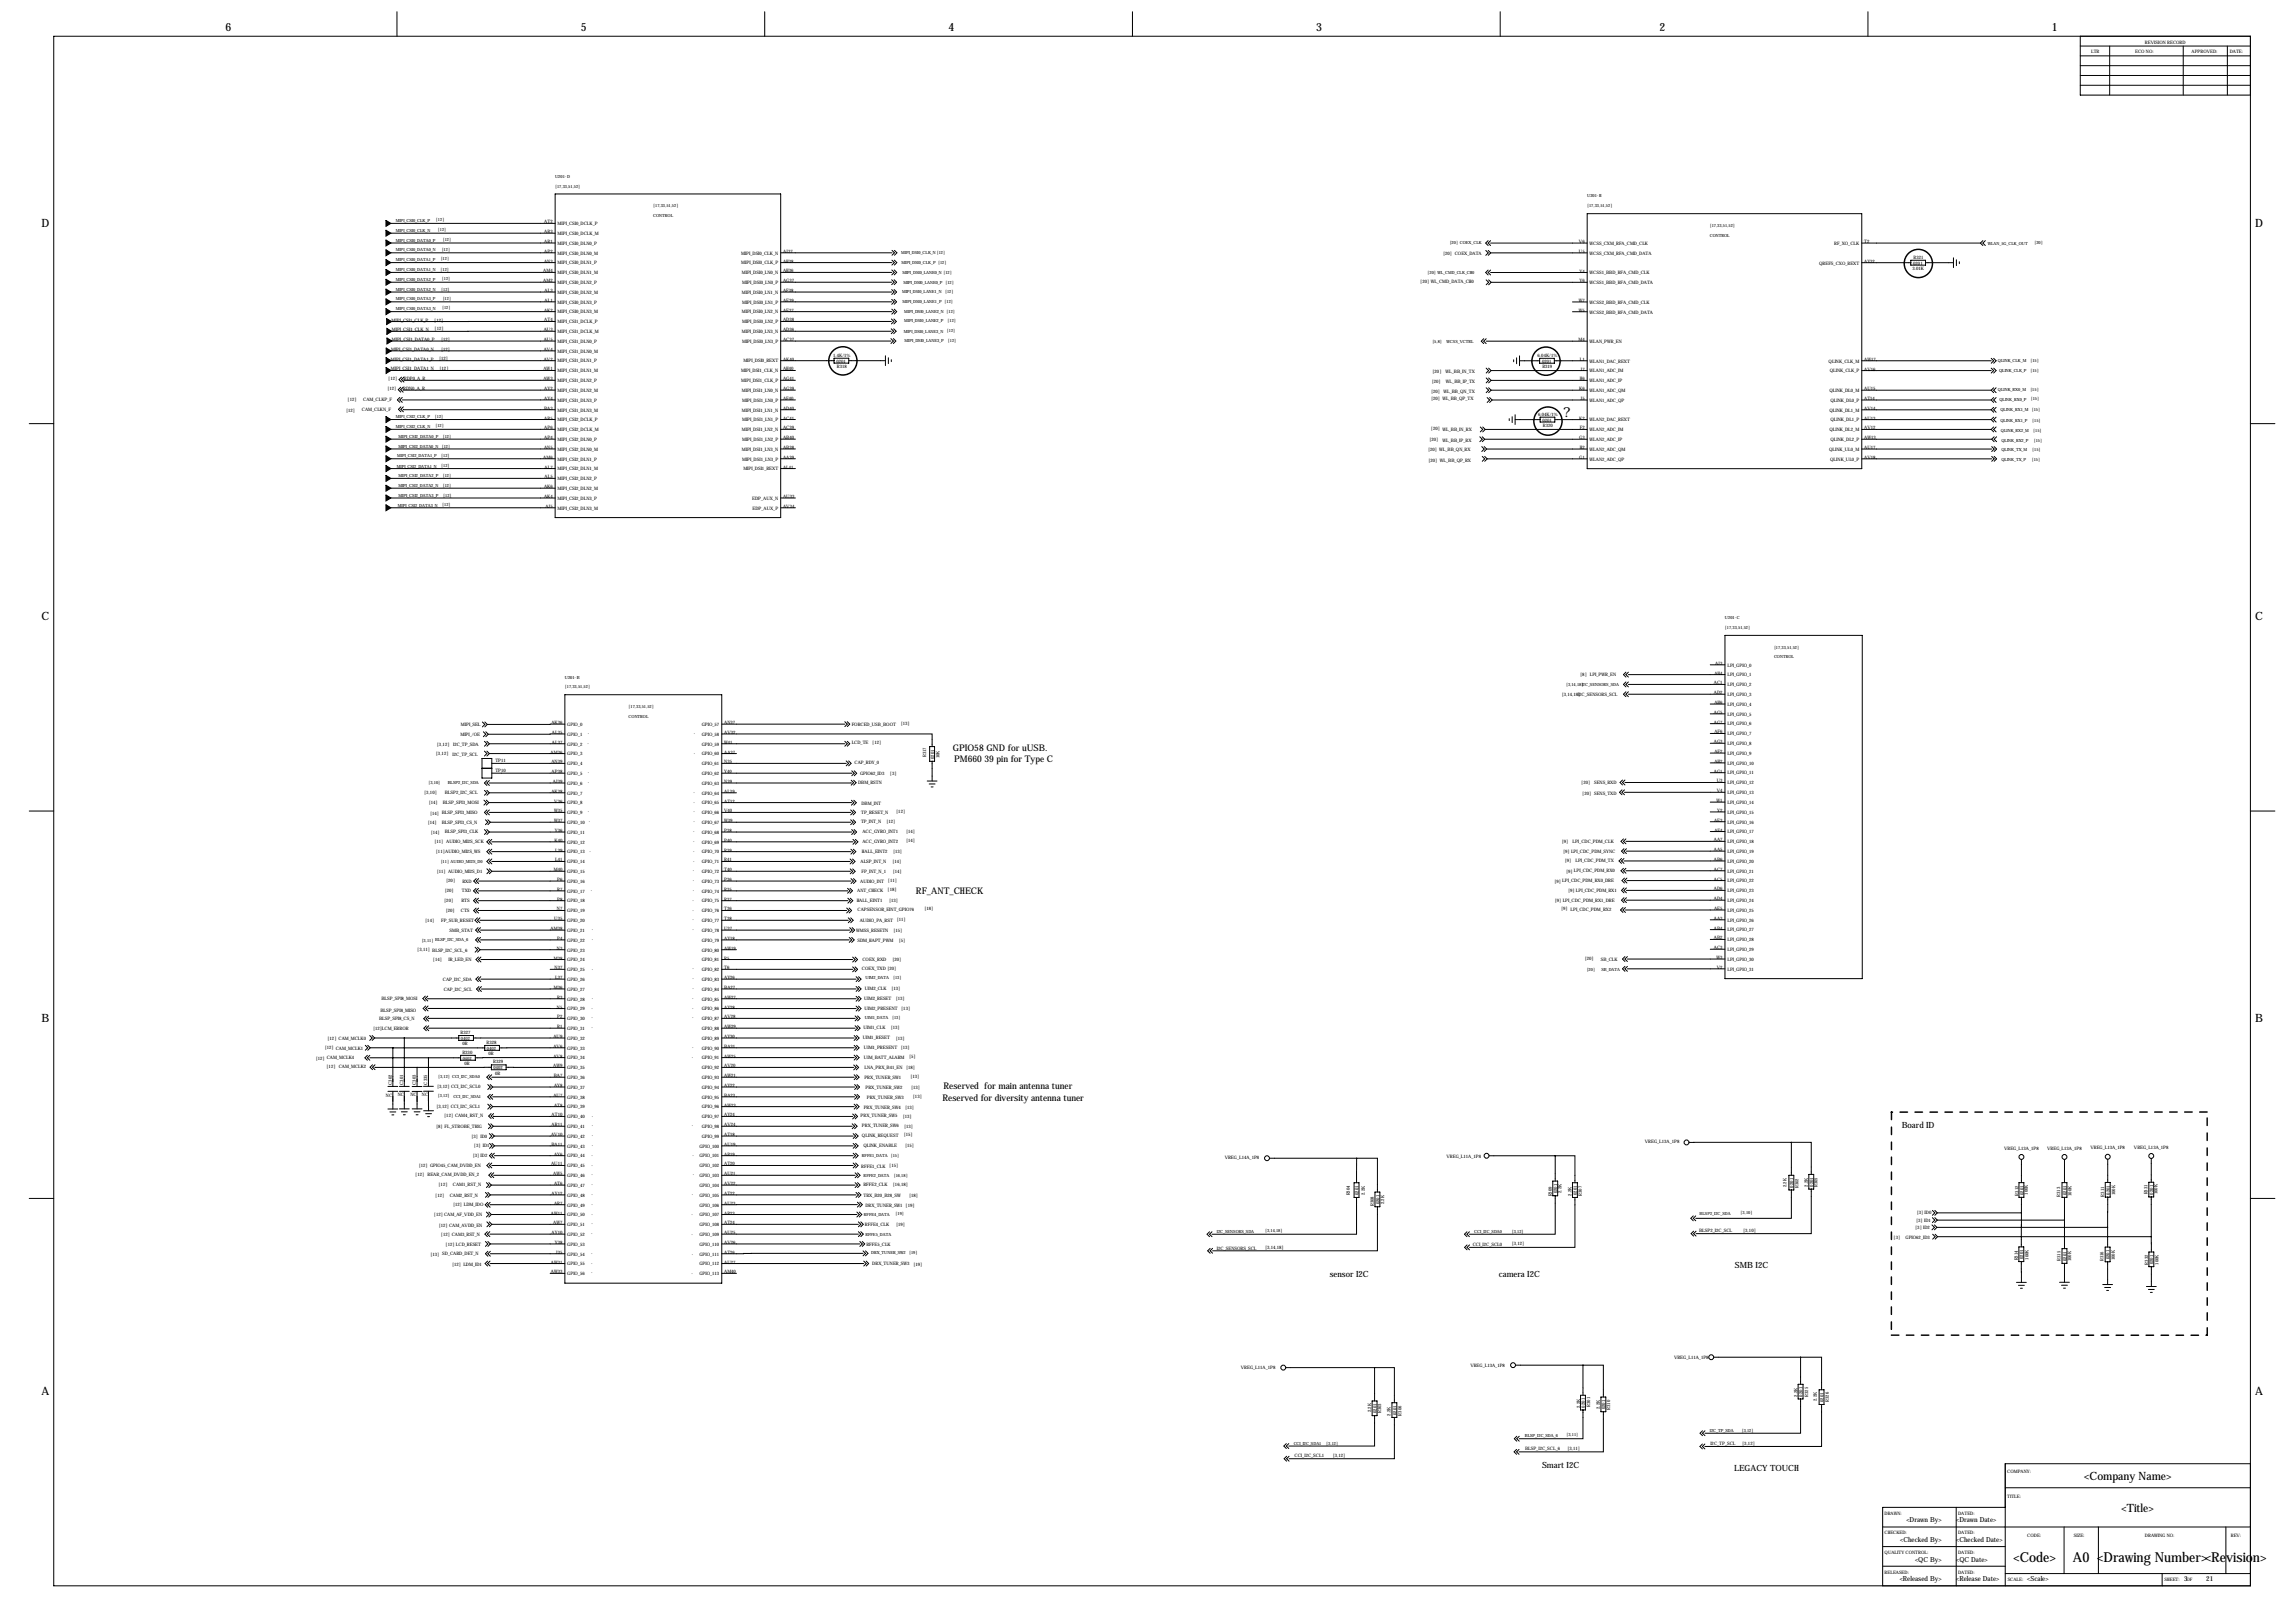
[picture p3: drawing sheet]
<svg xmlns="http://www.w3.org/2000/svg" width="1189mm" height="841mm" viewBox="0 0 1189 841" stroke-linecap="round" stroke-linejoin="round" font-family="sans-serif">
<defs><g id="words">
<g font-size="7.1">
<text x="810" y="216">?</text>
<text x="1043" y="809">&lt;Code&gt;</text>
<text x="1074" y="809">A0 &lt;Drawing Number&gt;&lt;Revision&gt;</text>
</g>
<g font-size="5.9">
<text x="117" y="16">6</text>
<text x="301" y="16">5</text>
<text x="491" y="16">4</text>
<text x="682" y="16">3</text>
<text x="860" y="16">2</text>
<text x="1063" y="16">1</text>
<text x="21" y="118">D</text>
<text x="1168" y="118">D</text>
<text x="21" y="321">C</text>
<text x="1168" y="321">C</text>
<text x="21" y="529">B</text>
<text x="1168" y="529">B</text>
<text x="21" y="722">A</text>
<text x="1168" y="722">A</text>
<text x="1080" y="767">&lt;Company Name&gt;</text>
<text x="1099" y="783">&lt;Title&gt;</text>
</g>
<g font-size="4.7">
<text x="494" y="389">GPIO58 GND for uUSB.</text>
<text x="494" y="395">PM660 39 pin for Type C</text>
<text x="474" y="463">RF_ANT_CHECK</text>
<text x="489" y="564">Reserved for main antenna tuner</text>
<text x="488" y="570">Reserved for diversity antenna tuner</text>
</g>
<g font-size="4.4">
<text x="985" y="584">Board ID</text>
<text x="899" y="657">SMB I2C</text>
<text x="689" y="661">sensor I2C</text>
<text x="776" y="661">camera I2C</text>
<text x="799" y="760">Smart I2C</text>
<text x="898" y="762">LEGACY TOUCH</text>
</g>
<g font-size="3.6">
<text x="988" y="789">&lt;Drawn By&gt;</text>
<text x="1013" y="789">&lt;Drawn Date&gt;</text>
<text x="984" y="799">&lt;Checked By&gt;</text>
<text x="1013" y="799">&lt;Checked Date&gt;</text>
<text x="992" y="809">&lt;QC By&gt;</text>
<text x="1013" y="809">&lt;QC Date&gt;</text>
<text x="984" y="819">&lt;Released By&gt;</text>
<text x="1013" y="819">&lt;Release Date&gt;</text>
<text x="1050" y="819">&lt;Scale&gt;</text>
<text x="1131" y="819">3</text>
<text x="1143" y="819">21</text>
</g>
<g font-size="2.4">
<text x="1111" y="23">REVISION RECORD</text>
<text x="1083" y="28">LTR</text>
<text x="1106" y="28">ECO NO:</text>
<text x="1135" y="28">APPROVED:</text>
<text x="1155" y="28">DATE:</text>
<text x="282" y="116">AT2</text>
<text x="289" y="117">MIPI_CSI0_DCLK_P</text>
<text x="282" y="121">AR3</text>
<text x="282" y="126">AR1</text>
<text x="289" y="122">MIPI_CSI0_DCLK_M</text>
<text x="818" y="126">V6</text>
<text x="966" y="126">T2</text>
<text x="282" y="131">AP2</text>
<text x="289" y="127">MIPI_CSI0_DLN0_P</text>
<text x="289" y="132">MIPI_CSI0_DLN0_M</text>
<text x="384" y="132">MIPI_DSI0_CLK_N</text>
<text x="406" y="131">AJ37</text>
<text x="818" y="131">U5</text>
<text x="823" y="127">WCSS_CXM_RFA_CMD_CLK</text>
<text x="823" y="132">WCSS_CXM_RFA_CMD_DATA</text>
<text x="950" y="127">RF_XO_CLK</text>
<text x="282" y="136">AN3</text>
<text x="289" y="137">MIPI_CSI0_DLN1_P</text>
<text x="384" y="137">MIPI_DSI0_CLK_P</text>
<text x="406" y="136">AH38</text>
<text x="748" y="132">[20] COEX_DATA</text>
<text x="942" y="137">QREFS_CXO_REXT</text>
<text x="966" y="136">AY32</text>
<text x="991" y="137">0201</text>
<text x="991" y="134">R321</text>
<text x="281" y="141">AM4</text>
<text x="289" y="142">MIPI_CSI0_DLN1_M</text>
<text x="384" y="142">MIPI_DSI0_LN0_N</text>
<text x="406" y="141">AH36</text>
<text x="818" y="141">Y4</text>
<text x="823" y="142">WCSS1_BBD_RFA_CMD_CLK</text>
<text x="991" y="140">3.01K</text>
<text x="281" y="146">AM2</text>
<text x="289" y="147">MIPI_CSI0_DLN2_P</text>
<text x="384" y="147">MIPI_DSI0_LN0_P</text>
<text x="406" y="146">AG37</text>
<text x="736" y="147">[20] WL_CMD_DATA_CH0</text>
<text x="818" y="146">Y6</text>
<text x="823" y="147">WCSS1_BBD_RFA_CMD_DATA</text>
<text x="282" y="151">AL3</text>
<text x="289" y="152">MIPI_CSI0_DLN2_M</text>
<text x="384" y="152">MIPI_DSI0_LN1_N</text>
<text x="406" y="151">AF38</text>
<text x="282" y="161">AK2</text>
<text x="282" y="156">AL1</text>
<text x="289" y="157">MIPI_CSI0_DLN3_P</text>
<text x="384" y="157">MIPI_DSI0_LN1_P</text>
<text x="406" y="156">AE39</text>
<text x="406" y="161">AE37</text>
<text x="818" y="156">W7</text>
<text x="818" y="161">W5</text>
<text x="823" y="157">WCSS2_BBD_RFA_CMD_CLK</text>
<text x="203" y="167">MIPI_CSI1_CLK_P</text>
<text x="225" y="167">[12]</text>
<text x="282" y="167">AT4</text>
<text x="289" y="162">MIPI_CSI0_DLN3_M</text>
<text x="289" y="167">MIPI_CSI1_DCLK_P</text>
<text x="384" y="162">MIPI_DSI0_LN2_N</text>
<text x="384" y="167">MIPI_DSI0_LN2_P</text>
<text x="406" y="167">AD38</text>
<text x="823" y="162">WCSS2_BBD_RFA_CMD_DATA</text>
<text x="203" y="172">MIPI_CSI1_CLK_N</text>
<text x="225" y="171">[12]</text>
<text x="282" y="172">AU3</text>
<text x="289" y="173">MIPI_CSI1_DCLK_M</text>
<text x="384" y="173">MIPI_DSI0_LN3_N</text>
<text x="406" y="172">AD36</text>
<text x="203" y="177">MIPI_CSI1_DATA0_P</text>
<text x="228" y="177">[12]</text>
<text x="282" y="177">AU5</text>
<text x="289" y="178">MIPI_CSI1_DLN0_P</text>
<text x="384" y="178">MIPI_DSI0_LN3_P</text>
<text x="406" y="177">AC37</text>
<text x="818" y="177">M4</text>
<text x="823" y="178">WLAN_PWR_EN</text>
<text x="203" y="182">MIPI_CSI1_DATA0_N</text>
<text x="228" y="182">[12]</text>
<text x="282" y="182">AV4</text>
<text x="289" y="183">MIPI_CSI1_DLN0_M</text>
<text x="432" y="185">1.4K/1%</text>
<text x="797" y="185">6.04K/1%</text>
<text x="203" y="187">MIPI_CSI1_DATA1_P</text>
<text x="203" y="192">MIPI_CSI1_DATA1_N</text>
<text x="227" y="186">[12]</text>
<text x="228" y="191">[12]</text>
<text x="282" y="192">AW1</text>
<text x="282" y="187">AV2</text>
<text x="289" y="188">MIPI_CSI1_DLN1_P</text>
<text x="385" y="188">MIPI_DSI0_REXT</text>
<text x="406" y="187">AK40</text>
<text x="406" y="192">AH40</text>
<text x="433" y="188">0201</text>
<text x="433" y="191">R318</text>
<text x="799" y="188">0201</text>
<text x="799" y="191">R319</text>
<text x="818" y="187">L1</text>
<text x="819" y="192">J7</text>
<text x="823" y="188">WLAN1_DAC_REXT</text>
<text x="947" y="188">QLINK_CLK_M</text>
<text x="966" y="187">AW17</text>
<text x="966" y="192">AV16</text>
<text x="201" y="197">[12]</text>
<text x="209" y="197">RDP0_A_R</text>
<text x="282" y="197">AW3</text>
<text x="289" y="193">MIPI_CSI1_DLN1_M</text>
<text x="289" y="198">MIPI_CSI1_DLN2_P</text>
<text x="384" y="193">MIPI_DSI1_CLK_N</text>
<text x="384" y="198">MIPI_DSI1_CLK_P</text>
<text x="406" y="197">AG41</text>
<text x="742" y="193">[20]</text>
<text x="749" y="193">WL_BB_IN_TX</text>
<text x="818" y="197">H6</text>
<text x="823" y="193">WLAN1_ADC_IM</text>
<text x="823" y="198">WLAN1_ADC_IP</text>
<text x="948" y="193">QLINK_CLK_P</text>
<text x="201" y="202">[12]</text>
<text x="209" y="202">RDN0_A_R</text>
<text x="282" y="202">AY2</text>
<text x="289" y="203">MIPI_CSI1_DLN2_M</text>
<text x="384" y="203">MIPI_DSI1_LN0_N</text>
<text x="406" y="202">AG39</text>
<text x="741" y="204">[20]</text>
<text x="742" y="199">[20]</text>
<text x="748" y="203">WL_BB_QN_TX</text>
<text x="749" y="198">WL_BB_IP_TX</text>
<text x="818" y="202">K6</text>
<text x="823" y="203">WLAN1_ADC_QM</text>
<text x="948" y="203">QLINK_DL0_M</text>
<text x="966" y="202">AU15</text>
<text x="180" y="208">[12]</text>
<text x="188" y="208">CAM_CLKP_F</text>
<text x="282" y="207">AY4</text>
<text x="289" y="208">MIPI_CSI1_DLN3_P</text>
<text x="384" y="208">MIPI_DSI1_LN0_P</text>
<text x="406" y="207">AF40</text>
<text x="741" y="207">[20] WL_BB_QP_TX</text>
<text x="819" y="207">J5</text>
<text x="823" y="208">WLAN1_ADC_QP</text>
<text x="948" y="208">QLINK_DL0_P</text>
<text x="966" y="207">AT14</text>
<text x="179" y="213">[12]</text>
<text x="187" y="213">CAM_CLKN_F</text>
<text x="282" y="212">BA3</text>
<text x="289" y="213">MIPI_CSI1_DLN3_M</text>
<text x="384" y="213">MIPI_DSI1_LN1_N</text>
<text x="406" y="212">AD40</text>
<text x="797" y="215">6.04K/1%</text>
<text x="948" y="213">QLINK_DL1_M</text>
<text x="966" y="212">AV14</text>
<text x="282" y="217">AR5</text>
<text x="289" y="218">MIPI_CSI2_DCLK_P</text>
<text x="384" y="218">MIPI_DSI1_LN1_P</text>
<text x="406" y="217">AC41</text>
<text x="799" y="218">0201</text>
<text x="799" y="221">R320</text>
<text x="818" y="217">K2</text>
<text x="823" y="218">WLAN2_DAC_REXT</text>
<text x="948" y="218">QLINK_DL1_P</text>
<text x="966" y="217">AU13</text>
<text x="282" y="222">AP6</text>
<text x="282" y="227">AP4</text>
<text x="289" y="223">MIPI_CSI2_DCLK_M</text>
<text x="384" y="223">MIPI_DSI1_LN2_N</text>
<text x="406" y="222">AC39</text>
<text x="406" y="227">AB40</text>
<text x="741" y="223">[20] WL_BB_IN_RX</text>
<text x="818" y="228">G3</text>
<text x="818" y="222">F2</text>
<text x="823" y="223">WLAN2_ADC_IM</text>
<text x="948" y="223">QLINK_DL2_M</text>
<text x="966" y="228">AW13</text>
<text x="966" y="222">AV12</text>
<text x="282" y="233">AN5</text>
<text x="289" y="228">MIPI_CSI2_DLN0_P</text>
<text x="289" y="233">MIPI_CSI2_DLN0_M</text>
<text x="384" y="233">MIPI_DSI1_LN3_N</text>
<text x="384" y="228">MIPI_DSI1_LN2_P</text>
<text x="406" y="233">AB38</text>
<text x="740" y="233">[20] WL_BB_QN_RX</text>
<text x="741" y="229">[20]</text>
<text x="747" y="229">WL_BB_IP_RX</text>
<text x="818" y="233">H2</text>
<text x="823" y="228">WLAN2_ADC_IP</text>
<text x="823" y="234">WLAN2_ADC_QM</text>
<text x="948" y="234">QLINK_UL0_M</text>
<text x="948" y="228">QLINK_DL2_P</text>
<text x="966" y="233">AU17</text>
<text x="281" y="238">AM6</text>
<text x="289" y="239">MIPI_CSI2_DLN1_P</text>
<text x="384" y="239">MIPI_DSI1_LN3_P</text>
<text x="406" y="238">AA39</text>
<text x="740" y="239">[20] WL_BB_QP_RX</text>
<text x="818" y="238">G1</text>
<text x="823" y="239">WLAN2_ADC_QP</text>
<text x="948" y="239">QLINK_UL0_P</text>
<text x="966" y="238">AV18</text>
<text x="282" y="243">AL7</text>
<text x="289" y="244">MIPI_CSI2_DLN1_M</text>
<text x="385" y="244">MIPI_DSI1_REXT</text>
<text x="406" y="243">AL41</text>
<text x="282" y="248">AL5</text>
<text x="289" y="249">MIPI_CSI2_DLN2_P</text>
<text x="282" y="253">AK6</text>
<text x="282" y="258">AK4</text>
<text x="289" y="254">MIPI_CSI2_DLN2_M</text>
<text x="406" y="258">AU33</text>
<text x="283" y="263">AJ5</text>
<text x="289" y="259">MIPI_CSI2_DLN3_P</text>
<text x="289" y="264">MIPI_CSI2_DLN3_M</text>
<text x="390" y="259">EDP_AUX_N</text>
<text x="390" y="264">EDP_AUX_P</text>
<text x="406" y="263">AV34</text>
<text x="888" y="344">AJ3</text>
<text x="895" y="345">LPI_GPIO_0</text>
<text x="819" y="350">[8] LPI_PWR_EN</text>
<text x="888" y="349">AH4</text>
<text x="895" y="350">LPI_GPIO_1</text>
<text x="888" y="355">AC1</text>
<text x="888" y="360">AD2</text>
<text x="895" y="355">LPI_GPIO_2</text>
<text x="809" y="360">[3,14,18]</text>
<text x="817" y="360">I2C_SENSORS_SCL</text>
<text x="888" y="365">AH6</text>
<text x="895" y="361">LPI_GPIO_3</text>
<text x="895" y="366">LPI_GPIO_4</text>
<text x="888" y="370">AG5</text>
<text x="895" y="371">LPI_GPIO_5</text>
<text x="239" y="376">MIPI_SEL</text>
<text x="286" y="375">AK36</text>
<text x="294" y="376">GPIO_0</text>
<text x="364" y="376">GPIO_57</text>
<text x="375" y="375">AN37</text>
<text x="441" y="376">FORCED_USB_BOOT</text>
<text x="467" y="376">[13]</text>
<text x="888" y="375">AG7</text>
<text x="895" y="376">LPI_GPIO_6</text>
<text x="239" y="381">MIPI_/OE</text>
<text x="286" y="380">AL35</text>
<text x="294" y="381">GPIO_1</text>
<text x="364" y="381">GPIO_58</text>
<text x="375" y="380">AV32</text>
<text x="888" y="380">AF6</text>
<text x="895" y="381">LPI_GPIO_7</text>
<text x="226" y="386">[3,12]</text>
<text x="235" y="386">I2C_TP_SDA</text>
<text x="286" y="385">AL37</text>
<text x="294" y="386">GPIO_2</text>
<text x="364" y="386">GPIO_59</text>
<text x="375" y="385">W41</text>
<text x="441" y="386">LCD_TE</text>
<text x="452" y="386">[12]</text>
<text x="888" y="385">AG3</text>
<text x="895" y="386">LPI_GPIO_8</text>
<text x="226" y="391">[3,12]</text>
<text x="234" y="391">I2C_TP_SCL</text>
<text x="257" y="395">TP11</text>
<text x="285" y="390">AM36</text>
<text x="286" y="395">AN39</text>
<text x="294" y="391">GPIO_3</text>
<text x="364" y="391">GPIO_60</text>
<text x="375" y="395">N35</text>
<text x="375" y="390">AA37</text>
<text x="443" y="396">CAP_RDY_0</text>
<text x="480" y="392" transform="rotate(-90 480 392)">R317</text>
<text x="484" y="393" transform="rotate(-90 484 393)">0201</text>
<text x="487" y="393" transform="rotate(-90 487 393)">10K</text>
<text x="888" y="390">AF2</text>
<text x="888" y="395">AH2</text>
<text x="895" y="391">LPI_GPIO_9</text>
<text x="257" y="400">TP10</text>
<text x="286" y="400">AP38</text>
<text x="294" y="401">GPIO_5</text>
<text x="294" y="396">GPIO_4</text>
<text x="364" y="401">GPIO_62</text>
<text x="364" y="396">GPIO_61</text>
<text x="375" y="400">Y40</text>
<text x="446" y="402">GPIO62_ID3</text>
<text x="461" y="401">[3]</text>
<text x="888" y="400">AG1</text>
<text x="895" y="401">LPI_GPIO_11</text>
<text x="895" y="396">LPI_GPIO_10</text>
<text x="286" y="406">AJ39</text>
<text x="294" y="407">GPIO_6</text>
<text x="364" y="407">GPIO_63</text>
<text x="375" y="406">N39</text>
<text x="444" y="406">DBM_RSTN</text>
<text x="819" y="406">[20]</text>
<text x="826" y="406">SENS_RXD</text>
<text x="889" y="405">U3</text>
<text x="895" y="406">LPI_GPIO_12</text>
<text x="220" y="411">[3,10]</text>
<text x="230" y="411">BLSP2_I2C_SCL</text>
<text x="286" y="411">AK38</text>
<text x="294" y="412">GPIO_7</text>
<text x="364" y="412">GPIO_64</text>
<text x="375" y="411">AL39</text>
<text x="820" y="412">[20] SENS_TXD</text>
<text x="889" y="410">V4</text>
<text x="895" y="411">LPI_GPIO_13</text>
<text x="222" y="417">[14]</text>
<text x="229" y="416">BLSP_SPI3_MOSI</text>
<text x="287" y="416">V36</text>
<text x="294" y="417">GPIO_8</text>
<text x="364" y="417">GPIO_65</text>
<text x="375" y="416">AT12</text>
<text x="446" y="417">DBM_INT</text>
<text x="889" y="415">W1</text>
<text x="895" y="416">LPI_GPIO_14</text>
<text x="223" y="422">[14] BLSP_SPI3_MISO</text>
<text x="287" y="421">W35</text>
<text x="287" y="426">W37</text>
<text x="294" y="422">GPIO_9</text>
<text x="364" y="422">GPIO_66</text>
<text x="375" y="421">V40</text>
<text x="375" y="426">W39</text>
<text x="446" y="421">TP_RESET_N</text>
<text x="464" y="421">[12]</text>
<text x="888" y="426">AE3</text>
<text x="890" y="421">Y2</text>
<text x="895" y="421">LPI_GPIO_15</text>
<text x="222" y="427">[14]</text>
<text x="223" y="432">[14]</text>
<text x="229" y="427">BLSP_SPI3_CS_N</text>
<text x="230" y="432">BLSP_SPI3_CLK</text>
<text x="287" y="431">Y36</text>
<text x="294" y="432">GPIO_11</text>
<text x="294" y="427">GPIO_10</text>
<text x="364" y="432">GPIO_68</text>
<text x="364" y="427">GPIO_67</text>
<text x="375" y="431">P38</text>
<text x="446" y="426">TP_INT_N</text>
<text x="447" y="432">ACC_GYRO_INT1</text>
<text x="459" y="426">[12]</text>
<text x="469" y="431">[14]</text>
<text x="888" y="431">AF4</text>
<text x="895" y="432">LPI_GPIO_17</text>
<text x="895" y="427">LPI_GPIO_16</text>
<text x="225" y="437">[11] AUDIO_MI2S_SCK</text>
<text x="287" y="436">K40</text>
<text x="294" y="437">GPIO_12</text>
<text x="364" y="437">GPIO_69</text>
<text x="375" y="436">P40</text>
<text x="447" y="437">ACC_GYRO_INT2</text>
<text x="469" y="436">[14]</text>
<text x="809" y="437">[9]</text>
<text x="815" y="437">LPI_CDC_PDM_CLK</text>
<text x="888" y="436">AA7</text>
<text x="895" y="437">LPI_GPIO_18</text>
<text x="226" y="442">[11]AUDIO_MI2S_WS</text>
<text x="288" y="441">L39</text>
<text x="294" y="442">GPIO_13</text>
<text x="364" y="442">GPIO_70</text>
<text x="375" y="441">R39</text>
<text x="447" y="442">HALL_EINT2</text>
<text x="463" y="442">[13]</text>
<text x="810" y="442">[9] LPI_CDC_PDM_SYNC</text>
<text x="888" y="441">AA5</text>
<text x="895" y="442">LPI_GPIO_19</text>
<text x="288" y="446">L41</text>
<text x="294" y="447">GPIO_14</text>
<text x="364" y="447">GPIO_71</text>
<text x="375" y="446">R41</text>
<text x="446" y="447">ALSP_INT_N</text>
<text x="462" y="447">[14]</text>
<text x="811" y="447">[9]</text>
<text x="816" y="447">LPI_CDC_PDM_TX</text>
<text x="888" y="446">AB6</text>
<text x="895" y="447">LPI_GPIO_20</text>
<text x="226" y="452">[11] AUDIO_MI2S_D1</text>
<text x="287" y="451">M40</text>
<text x="294" y="452">GPIO_15</text>
<text x="364" y="452">GPIO_72</text>
<text x="375" y="451">T40</text>
<text x="446" y="452">FP_INT_N_1</text>
<text x="462" y="452">[14]</text>
<text x="811" y="452">[9] LPI_CDC_PDM_RX0</text>
<text x="888" y="451">AC7</text>
<text x="895" y="452">LPI_GPIO_21</text>
<text x="231" y="457">[20]</text>
<text x="240" y="457">RXD</text>
<text x="289" y="456">P6</text>
<text x="289" y="461">R7</text>
<text x="294" y="457">GPIO_16</text>
<text x="364" y="457">GPIO_73</text>
<text x="375" y="461">R35</text>
<text x="375" y="456">P36</text>
<text x="444" y="462">ANT_CHECK</text>
<text x="446" y="457">AUDIO_INT</text>
<text x="460" y="462">[18]</text>
<text x="460" y="457">[11]</text>
<text x="805" y="457">[9] LPI_CDC_PDM_RX0_DRE</text>
<text x="888" y="456">AC5</text>
<text x="888" y="461">AD6</text>
<text x="895" y="457">LPI_GPIO_22</text>
<text x="230" y="467">[20]</text>
<text x="230" y="462">[20]</text>
<text x="239" y="467">RTS</text>
<text x="239" y="462">TXD</text>
<text x="289" y="467">P8</text>
<text x="294" y="462">GPIO_17</text>
<text x="294" y="467">GPIO_18</text>
<text x="364" y="467">GPIO_75</text>
<text x="364" y="462">GPIO_74</text>
<text x="375" y="467">R37</text>
<text x="444" y="467">HALL_EINT1</text>
<text x="461" y="467">[13]</text>
<text x="805" y="467">[9] LPI_CDC_PDM_RX1_DRE</text>
<text x="812" y="462">[9] LPI_CDC_PDM_RX1</text>
<text x="888" y="466">AD4</text>
<text x="895" y="467">LPI_GPIO_24</text>
<text x="895" y="462">LPI_GPIO_23</text>
<text x="231" y="472">[20]</text>
<text x="239" y="473">CTS</text>
<text x="288" y="472">N7</text>
<text x="294" y="473">GPIO_19</text>
<text x="364" y="473">GPIO_76</text>
<text x="375" y="472">T36</text>
<text x="444" y="472">CAPSENSOR_EINT_GPIO76</text>
<text x="479" y="472">[18]</text>
<text x="809" y="472">[9] LPI_CDC_PDM_RX2</text>
<text x="888" y="471">AE5</text>
<text x="895" y="472">LPI_GPIO_25</text>
<text x="220" y="477">[14]</text>
<text x="229" y="477">FP_SUB_RESET</text>
<text x="287" y="477">U35</text>
<text x="294" y="478">GPIO_20</text>
<text x="364" y="478">GPIO_77</text>
<text x="375" y="477">T38</text>
<text x="445" y="477">AUDIO_PA_RST</text>
<text x="465" y="477">[11]</text>
<text x="888" y="476">AA3</text>
<text x="895" y="477">LPI_GPIO_26</text>
<text x="233" y="483">SMB_STAT</text>
<text x="285" y="482">AM38</text>
<text x="294" y="483">GPIO_21</text>
<text x="364" y="483">GPIO_78</text>
<text x="375" y="482">U37</text>
<text x="444" y="483">WMSS_RESETN</text>
<text x="463" y="483">[15]</text>
<text x="888" y="482">AB4</text>
<text x="895" y="482">LPI_GPIO_27</text>
<text x="288" y="492">N3</text>
<text x="289" y="487">P4</text>
<text x="294" y="488">GPIO_22</text>
<text x="364" y="488">GPIO_79</text>
<text x="375" y="487">AY18</text>
<text x="375" y="492">AW19</text>
<text x="444" y="488">SDM_HAPT_PWM</text>
<text x="466" y="488">[5]</text>
<text x="888" y="492">AC3</text>
<text x="888" y="487">AB2</text>
<text x="895" y="488">LPI_GPIO_28</text>
<text x="216" y="493">[3,11] BLSP_I2C_SCL_6</text>
<text x="287" y="497">M38</text>
<text x="294" y="493">GPIO_23</text>
<text x="294" y="498">GPIO_24</text>
<text x="364" y="498">GPIO_81</text>
<text x="364" y="493">GPIO_80</text>
<text x="375" y="497">R5</text>
<text x="462" y="498">[20]</text>
<text x="821" y="497">[20]</text>
<text x="829" y="498">SB_CLK</text>
<text x="889" y="497">W3</text>
<text x="895" y="493">LPI_GPIO_29</text>
<text x="895" y="498">LPI_GPIO_30</text>
<text x="224" y="498">[14]</text>
<text x="232" y="498">IR_LED_EN</text>
<text x="287" y="502">N37</text>
<text x="294" y="503">GPIO_25</text>
<text x="364" y="503">GPIO_82</text>
<text x="375" y="502">T6</text>
<text x="447" y="503">COEX_TXD [20]</text>
<text x="447" y="498">COEX_RXD</text>
<text x="889" y="502">V2</text>
<text x="895" y="503">LPI_GPIO_31</text>
<text x="229" y="508">CAP_I2C_SDA</text>
<text x="288" y="507">L37</text>
<text x="294" y="508">GPIO_26</text>
<text x="364" y="508">GPIO_83</text>
<text x="375" y="507">AY26</text>
<text x="230" y="513">CAP_I2C_SCL</text>
<text x="287" y="512">M36</text>
<text x="294" y="513">GPIO_27</text>
<text x="364" y="513">GPIO_84</text>
<text x="375" y="512">BA27</text>
<text x="448" y="513">UIM2_CLK</text>
<text x="462" y="513">[13]</text>
<text x="198" y="518">BLSP_SPI8_MOSI</text>
<text x="289" y="517">R3</text>
<text x="294" y="518">GPIO_28</text>
<text x="364" y="518">GPIO_85</text>
<text x="375" y="517">AW27</text>
<text x="448" y="518">UIM2_RESET</text>
<text x="464" y="518">[13]</text>
<text x="197" y="524">BLSP_SPI8_MISO</text>
<text x="288" y="522">N5</text>
<text x="289" y="527">P2</text>
<text x="294" y="523">GPIO_29</text>
<text x="364" y="523">GPIO_86</text>
<text x="375" y="527">AV28</text>
<text x="375" y="522">AY28</text>
<text x="448" y="523">UIM2_PRESENT</text>
<text x="467" y="523">[13]</text>
<text x="193" y="534">[12]LCM_ERROR</text>
<text x="196" y="529">BLSP_SPI8_CS_N</text>
<text x="289" y="533">R1</text>
<text x="294" y="528">GPIO_30</text>
<text x="294" y="534">GPIO_31</text>
<text x="364" y="528">GPIO_87</text>
<text x="364" y="534">GPIO_88</text>
<text x="375" y="533">AW29</text>
<text x="447" y="533">UIM1_CLK</text>
<text x="461" y="533">[13]</text>
<text x="170" y="538">[12] CAM_MCLK0</text>
<text x="239" y="536">R327</text>
<text x="287" y="538">AU9</text>
<text x="294" y="539">GPIO_32</text>
<text x="364" y="539">GPIO_89</text>
<text x="375" y="538">AY30</text>
<text x="447" y="538">UIM1_RESET</text>
<text x="464" y="539">[13]</text>
<text x="168" y="544">[12] CAM_MCLK1</text>
<text x="240" y="546">R330</text>
<text x="240" y="541">0R</text>
<text x="252" y="541">R328</text>
<text x="287" y="543">AV6</text>
<text x="294" y="544">GPIO_33</text>
<text x="364" y="544">GPIO_90</text>
<text x="375" y="543">BA31</text>
<text x="448" y="543">UIM1_PRESENT</text>
<text x="467" y="543">[13]</text>
<text x="164" y="549">[12] CAM_MCLK4</text>
<text x="241" y="552">0R</text>
<text x="253" y="547">0R</text>
<text x="255" y="551">R329</text>
<text x="287" y="548">AV8</text>
<text x="294" y="549">GPIO_34</text>
<text x="364" y="549">GPIO_91</text>
<text x="375" y="548">AW25</text>
<text x="448" y="548">UIM_BATT_ALARM</text>
<text x="471" y="548">[5]</text>
<text x="169" y="553">[12]</text>
<text x="176" y="553">CAM_MCLK2</text>
<text x="257" y="557">0R</text>
<text x="287" y="553">AW9</text>
<text x="287" y="558">BA7</text>
<text x="294" y="554">GPIO_35</text>
<text x="364" y="554">GPIO_92</text>
<text x="375" y="553">AV20</text>
<text x="375" y="558">AW21</text>
<text x="448" y="554">LNA_PRX_B41_EN</text>
<text x="469" y="554">[18]</text>
<text x="203" y="562" transform="rotate(-90 203 562)">C302</text>
<text x="209" y="562" transform="rotate(-90 209 562)">C301</text>
<text x="215" y="562" transform="rotate(-90 215 562)">C303</text>
<text x="221" y="562" transform="rotate(-90 221 562)">C335</text>
<text x="226" y="564">[3,12] CCI_I2C_SCL0</text>
<text x="287" y="563">AY8</text>
<text x="294" y="559">GPIO_36</text>
<text x="294" y="564">GPIO_37</text>
<text x="364" y="559">GPIO_93</text>
<text x="364" y="564">GPIO_94</text>
<text x="375" y="563">AY22</text>
<text x="448" y="559">PRX_TUNER_SW1</text>
<text x="472" y="559">[13]</text>
<text x="200" y="568">NC</text>
<text x="206" y="568">NC</text>
<text x="213" y="568">NC</text>
<text x="219" y="568">NC</text>
<text x="287" y="568">AU7</text>
<text x="294" y="569">GPIO_38</text>
<text x="364" y="569">GPIO_95</text>
<text x="375" y="568">BA23</text>
<text x="448" y="564">PRX_TUNER_SW2</text>
<text x="449" y="569">PRX_TUNER_SW3</text>
<text x="472" y="564">[13]</text>
<text x="473" y="569">[13]</text>
<text x="226" y="574">[3,12] CCI_I2C_SCL1</text>
<text x="287" y="573">AT8</text>
<text x="294" y="574">GPIO_39</text>
<text x="364" y="574">GPIO_96</text>
<text x="375" y="573">AW23</text>
<text x="447" y="574">PRX_TUNER_SW4</text>
<text x="469" y="575">[13]</text>
<text x="230" y="579">[12] CAM4_RST_N</text>
<text x="286" y="578">AT10</text>
<text x="294" y="579">GPIO_40</text>
<text x="364" y="579">GPIO_97</text>
<text x="375" y="578">AY24</text>
<text x="446" y="579">PRX_TUNER_SW5</text>
<text x="468" y="579">[13]</text>
<text x="226" y="584">[8] FL_STROBE_TRIG</text>
<text x="286" y="583">AR11</text>
<text x="294" y="584">GPIO_41</text>
<text x="364" y="584">GPIO_98</text>
<text x="375" y="583">AV24</text>
<text x="447" y="584">PRX_TUNER_SW6</text>
<text x="468" y="584">[13]</text>
<text x="244" y="589">[3] ID0</text>
<text x="285" y="588">AV10</text>
<text x="286" y="594">BA11</text>
<text x="294" y="589">GPIO_42</text>
<text x="364" y="589">GPIO_99</text>
<text x="375" y="588">AT18</text>
<text x="375" y="594">AU19</text>
<text x="447" y="589">QLINK_REQUEST</text>
<text x="468" y="589">[15]</text>
<text x="852" y="592">VREG_L13A_1P8</text>
<text x="245" y="599">[3] ID2</text>
<text x="246" y="594">[3] ID1</text>
<text x="287" y="599">AY6</text>
<text x="294" y="594">GPIO_43</text>
<text x="294" y="600">GPIO_44</text>
<text x="362" y="600">GPIO_101</text>
<text x="362" y="594">GPIO_100</text>
<text x="375" y="599">AR19</text>
<text x="447" y="594">QLINK_ENABLE</text>
<text x="469" y="594">[15]</text>
<text x="749" y="600">VREG_L11A_1P8</text>
<text x="1038" y="595">VREG_L13A_1P8</text>
<text x="1060" y="595">VREG_L13A_1P8</text>
<text x="1083" y="595">VREG_L13A_1P8</text>
<text x="1105" y="595">VREG_L13A_1P8</text>
<text x="217" y="605">[12] GPIO45_CAM_DVDD_EN</text>
<text x="285" y="604">AU11</text>
<text x="294" y="605">GPIO_45</text>
<text x="362" y="605">GPIO_102</text>
<text x="375" y="604">AT20</text>
<text x="446" y="605">RFFE1_CLK</text>
<text x="461" y="605">[15]</text>
<text x="634" y="600">VREG_L14A_1P8</text>
<text x="215" y="609">[12]</text>
<text x="221" y="609">REAR_CAM_DVDD_EN_2</text>
<text x="287" y="609">AW5</text>
<text x="294" y="610">GPIO_46</text>
<text x="362" y="610">GPIO_103</text>
<text x="375" y="609">AU21</text>
<text x="227" y="614">[12]</text>
<text x="235" y="614">CAM1_RST_N</text>
<text x="287" y="614">AT6</text>
<text x="294" y="615">GPIO_47</text>
<text x="362" y="615">GPIO_104</text>
<text x="375" y="614">AV22</text>
<text x="447" y="614">RFFE2_CLK</text>
<text x="463" y="614">[16,18]</text>
<text x="925" y="615" transform="rotate(-90 925 615)">2.2K</text>
<text x="929" y="615" transform="rotate(-90 929 615)">0201</text>
<text x="932" y="615" transform="rotate(-90 932 615)">R302</text>
<text x="936" y="615" transform="rotate(-90 936 615)">2.2K</text>
<text x="939" y="615" transform="rotate(-90 939 615)">0201</text>
<text x="942" y="615" transform="rotate(-90 942 615)">R305</text>
<text x="226" y="620">[12]</text>
<text x="233" y="620">CAM2_RST_N</text>
<text x="286" y="619">AY12</text>
<text x="294" y="620">GPIO_48</text>
<text x="362" y="620">GPIO_105</text>
<text x="375" y="619">AT22</text>
<text x="447" y="620">TRX_B20_B28_SW</text>
<text x="471" y="620">[18]</text>
<text x="699" y="619" transform="rotate(-90 699 619)">R304</text>
<text x="704" y="619" transform="rotate(-90 704 619)">0201</text>
<text x="707" y="619" transform="rotate(-90 707 619)">2.2K</text>
<text x="715" y="624" transform="rotate(-90 715 624)">0201</text>
<text x="717" y="624" transform="rotate(-90 717 624)">2.2K</text>
<text x="804" y="620" transform="rotate(-90 804 620)">R309</text>
<text x="807" y="618" transform="rotate(-90 807 618)">0201</text>
<text x="809" y="618" transform="rotate(-90 809 618)">2.2K</text>
<text x="814" y="619" transform="rotate(-90 814 619)">2.2K</text>
<text x="817" y="619" transform="rotate(-90 817 619)">0201</text>
<text x="819" y="619" transform="rotate(-90 819 619)">R307</text>
<text x="1046" y="619" transform="rotate(-90 1046 619)">R312</text>
<text x="1048" y="619" transform="rotate(-90 1048 619)">0201</text>
<text x="1050" y="619" transform="rotate(-90 1050 619)">100K</text>
<text x="1067" y="620" transform="rotate(-90 1067 620)">R313</text>
<text x="1070" y="619" transform="rotate(-90 1070 619)">0201</text>
<text x="1073" y="619" transform="rotate(-90 1073 619)">100K</text>
<text x="1090" y="620" transform="rotate(-90 1090 620)">R311</text>
<text x="1093" y="619" transform="rotate(-90 1093 619)">0201</text>
<text x="1096" y="619" transform="rotate(-90 1096 619)">100K</text>
<text x="1113" y="619" transform="rotate(-90 1113 619)">R331</text>
<text x="1115" y="619" transform="rotate(-90 1115 619)">0201</text>
<text x="1118" y="619" transform="rotate(-90 1118 619)">100K</text>
<text x="225" y="630">[12] CAM_AF_VDD_EN</text>
<text x="235" y="625">[12] LDM_IDO</text>
<text x="285" y="629">AW11</text>
<text x="287" y="624">AR7</text>
<text x="294" y="625">GPIO_49</text>
<text x="362" y="625">GPIO_106</text>
<text x="375" y="624">AU23</text>
<text x="375" y="629">AR23</text>
<text x="448" y="625">DRX_TUNER_SW1 [19]</text>
<text x="712" y="625" transform="rotate(-90 712 625)">R308</text>
<text x="993" y="629">[3] ID0</text>
<text x="227" y="635">[12] CAM_AVDD_EN</text>
<text x="287" y="634">AW7</text>
<text x="294" y="630">GPIO_50</text>
<text x="294" y="635">GPIO_51</text>
<text x="362" y="635">GPIO_108</text>
<text x="362" y="630">GPIO_107</text>
<text x="375" y="634">AT24</text>
<text x="448" y="635">RFFE4_CLK</text>
<text x="464" y="635">[19]</text>
<text x="993" y="633">[3] ID1</text>
<text x="228" y="640">[12] CAM3_RST_N</text>
<text x="286" y="639">AY10</text>
<text x="294" y="640">GPIO_52</text>
<text x="362" y="640">GPIO_109</text>
<text x="375" y="639">AU25</text>
<text x="880" y="638">BLSP2_I2C_SCL</text>
<text x="903" y="638">[3,10]</text>
<text x="981" y="642">[3]</text>
<text x="987" y="642">GPIO62_ID3</text>
<text x="992" y="637">[3] ID2</text>
<text x="231" y="645">[12] LCD_RESET</text>
<text x="287" y="644">Y38</text>
<text x="294" y="645">GPIO_53</text>
<text x="362" y="645">GPIO_110</text>
<text x="375" y="644">AV26</text>
<text x="449" y="645">RFFE5_CLK</text>
<text x="630" y="647">I2C_SENSORS_SCL</text>
<text x="655" y="647">[3,14,18]</text>
<text x="763" y="645">CCI_I2C_SCL0</text>
<text x="783" y="645">[3,12]</text>
<text x="223" y="650">[13] SD_CARD_DET_N</text>
<text x="288" y="649">J35</text>
<text x="294" y="650">GPIO_54</text>
<text x="362" y="650">GPIO_111</text>
<text x="375" y="649">AT26</text>
<text x="1045" y="653" transform="rotate(-90 1045 653)">R314</text>
<text x="1048" y="652" transform="rotate(-90 1048 652)">0201</text>
<text x="1051" y="652" transform="rotate(-90 1051 652)">100K</text>
<text x="1067" y="653" transform="rotate(-90 1067 653)">R315</text>
<text x="1070" y="653" transform="rotate(-90 1070 653)">0201</text>
<text x="1073" y="653" transform="rotate(-90 1073 653)">100K</text>
<text x="1090" y="653" transform="rotate(-90 1090 653)">R316</text>
<text x="1093" y="652" transform="rotate(-90 1093 652)">0201</text>
<text x="1095" y="653" transform="rotate(-90 1095 653)">100K</text>
<text x="234" y="656">[12] LDM_ID1</text>
<text x="285" y="654">AW31</text>
<text x="285" y="660">AW33</text>
<text x="294" y="655">GPIO_55</text>
<text x="362" y="655">GPIO_112</text>
<text x="375" y="654">AU27</text>
<text x="375" y="660">AM40</text>
<text x="452" y="655">DRX_TUNER_SW3</text>
<text x="473" y="656">[19]</text>
<text x="1113" y="655" transform="rotate(-90 1113 655)">R332</text>
<text x="1115" y="655" transform="rotate(-90 1115 655)">0201</text>
<text x="1118" y="655" transform="rotate(-90 1118 655)">100K</text>
<text x="294" y="661">GPIO_56</text>
<text x="362" y="661">GPIO_113</text>
<text x="762" y="708">VREG_L13A_1P8</text>
<text x="867" y="704">VREG_L11A_1P8</text>
<text x="643" y="709">VREG_L11A_1P8</text>
<text x="931" y="723" transform="rotate(-90 931 723)">2.2K</text>
<text x="934" y="723" transform="rotate(-90 934 723)">0201</text>
<text x="937" y="724" transform="rotate(-90 937 724)">R325</text>
<text x="941" y="726" transform="rotate(-90 941 726)">2.2K</text>
<text x="710" y="732" transform="rotate(-90 710 732)">2.2K</text>
<text x="716" y="732" transform="rotate(-90 716 732)">R303</text>
<text x="819" y="729" transform="rotate(-90 819 729)">2.2K</text>
<text x="821" y="729" transform="rotate(-90 821 729)">0201</text>
<text x="824" y="729" transform="rotate(-90 824 729)">R301</text>
<text x="829" y="730" transform="rotate(-90 829 730)">2.2K</text>
<text x="832" y="730" transform="rotate(-90 832 730)">0201</text>
<text x="834" y="730" transform="rotate(-90 834 730)">R310</text>
<text x="945" y="726" transform="rotate(-90 945 726)">0201</text>
<text x="947" y="726" transform="rotate(-90 947 726)">R326</text>
<text x="713" y="732" transform="rotate(-90 713 732)">0201</text>
<text x="720" y="733" transform="rotate(-90 720 733)">2.2K</text>
<text x="723" y="733" transform="rotate(-90 723 733)">0201</text>
<text x="726" y="733" transform="rotate(-90 726 733)">R306</text>
<text x="886" y="748">I2C_TP_SCL</text>
<text x="903" y="748">[3,12]</text>
<text x="671" y="755">CCI_I2C_SCL1</text>
<text x="690" y="755">[3,12]</text>
<text x="790" y="751">BLSP_I2C_SCL_6</text>
<text x="812" y="751">[3,11]</text>
<text x="1040" y="763">COMPANY:</text>
<text x="1040" y="776">TITLE:</text>
<text x="976" y="785">DRAWN:</text>
<text x="1014" y="785">DATED:</text>
<text x="976" y="795">CHECKED:</text>
<text x="1014" y="795">DATED:</text>
<text x="1050" y="796">CODE:</text>
<text x="1074" y="796">SIZE:</text>
<text x="1111" y="796">DRAWING NO:</text>
<text x="1156" y="796">REV:</text>
<text x="976" y="805">QUALITY CONTROL:</text>
<text x="1014" y="805">DATED:</text>
<text x="976" y="815">RELEASED:</text>
<text x="1014" y="815">DATED:</text>
<text x="1040" y="819">SCALE:</text>
<text x="1121" y="819">SHEET:</text>
<text x="1133" y="819">OF</text>
</g>
<g font-size="2.3">
<text x="239" y="539">0402</text>
<text x="252" y="544">0402</text>
<text x="240" y="549">0402</text>
<text x="256" y="554">0402</text>
</g>
<g font-size="2.2">
<text x="288" y="92">U201-D</text>
<text x="288" y="97">[17,33,51,52]</text>
<text x="338" y="107">[17,33,51,52]</text>
<text x="822" y="102">U201-H</text>
<text x="822" y="107">[17,33,51,52]</text>
<text x="338" y="112">CONTROL</text>
<text x="205" y="115">MIPI_CSI0_CLK_P</text>
<text x="226" y="114">[12]</text>
<text x="227" y="120">[12]</text>
<text x="886" y="118">[17,33,51,52]</text>
<text x="205" y="125">MIPI_CSI0_DATA0_P</text>
<text x="205" y="120">MIPI_CSI0_CLK_N</text>
<text x="229" y="125">[12]</text>
<text x="886" y="123">CONTROL</text>
<text x="205" y="130">MIPI_CSI0_DATA0_N</text>
<text x="229" y="130">[12]</text>
<text x="467" y="132">MIPI_DSI0_CLK_N[12]</text>
<text x="751" y="127">[20] COEX_CLK</text>
<text x="1030" y="127">WLAN_5G_CLK_OUT</text>
<text x="1054" y="127">[20]</text>
<text x="205" y="135">MIPI_CSI0_DATA1_P</text>
<text x="228" y="135">[12]</text>
<text x="467" y="137">MIPI_DSI0_CLK_P [12]</text>
<text x="205" y="140">MIPI_CSI0_DATA1_N</text>
<text x="228" y="140">[12]</text>
<text x="467" y="142">MIPI_DSI0_LANE0_N [12]</text>
<text x="740" y="142">[20] WL_CMD_CLK_CH0</text>
<text x="205" y="145">MIPI_CSI0_DATA2_P</text>
<text x="229" y="145">[12]</text>
<text x="468" y="147">MIPI_DSI0_LANE0_P [12]</text>
<text x="205" y="151">MIPI_CSI0_DATA2_N</text>
<text x="205" y="156">MIPI_CSI0_DATA3_P</text>
<text x="229" y="151">[12]</text>
<text x="229" y="155">[12]</text>
<text x="467" y="152">MIPI_DSI0_LANE1_N</text>
<text x="490" y="152">[12]</text>
<text x="205" y="161">MIPI_CSI0_DATA3_N</text>
<text x="229" y="160">[12]</text>
<text x="467" y="157">MIPI_DSI0_LANE1_P [12]</text>
<text x="468" y="162">MIPI_DSI0_LANE2_N [12]</text>
<text x="468" y="167">MIPI_DSI0_LANE2_P</text>
<text x="491" y="167">[12]</text>
<text x="468" y="172">MIPI_DSI0_LANE3_N</text>
<text x="491" y="172">[12]</text>
<text x="469" y="177">MIPI_DSI0_LANE3_P</text>
<text x="491" y="177">[12]</text>
<text x="742" y="178">[5,8]</text>
<text x="749" y="178">WCSS_VCTRL</text>
<text x="1035" y="188">QLINK_CLK_M</text>
<text x="1052" y="187">[15]</text>
<text x="1036" y="193">QLINK_CLK_P</text>
<text x="1052" y="193">[15]</text>
<text x="1035" y="203">QLINK_RX0_M</text>
<text x="1052" y="203">[15]</text>
<text x="1036" y="208">QLINK_RX0_P</text>
<text x="1052" y="207">[15]</text>
<text x="1036" y="213">QLINK_RX1_M [15]</text>
<text x="205" y="217">MIPI_CSI2_CLK_P</text>
<text x="205" y="222">MIPI_CSI2_CLK_N</text>
<text x="225" y="216">[12]</text>
<text x="226" y="221">[12]</text>
<text x="1036" y="219">QLINK_RX1_P</text>
<text x="1053" y="219">[15]</text>
<text x="206" y="227">MIPI_CSI2_DATA0_P</text>
<text x="229" y="227">[12]</text>
<text x="1037" y="224">QLINK_RX2_M</text>
<text x="1053" y="224">[15]</text>
<text x="206" y="232">MIPI_CSI2_DATA0_N</text>
<text x="229" y="232">[12]</text>
<text x="1037" y="229">QLINK_RX2_P</text>
<text x="1037" y="234">QLINK_TX_M</text>
<text x="1053" y="234">[15]</text>
<text x="1054" y="229">[15]</text>
<text x="206" y="237">MIPI_CSI2_DATA1_P</text>
<text x="229" y="237">[12]</text>
<text x="1037" y="239">QLINK_TX_P</text>
<text x="1053" y="239">[15]</text>
<text x="206" y="242">MIPI_CSI2_DATA1_N</text>
<text x="229" y="242">[12]</text>
<text x="206" y="247">MIPI_CSI2_DATA2_P</text>
<text x="229" y="247">[12]</text>
<text x="206" y="252">MIPI_CSI2_DATA2_N</text>
<text x="206" y="257">MIPI_CSI2_DATA3_P</text>
<text x="229" y="252">[12]</text>
<text x="230" y="257">[12]</text>
<text x="206" y="263">MIPI_CSI2_DATA3_N</text>
<text x="229" y="262">[12]</text>
<text x="894" y="321">U201-C</text>
<text x="894" y="326">[17,33,51,52]</text>
<text x="919" y="336">[17,33,51,52]</text>
<text x="919" y="341">CONTROL</text>
<text x="293" y="351">U201-B</text>
<text x="293" y="357">[17,33,51,52]</text>
<text x="811" y="355">[3,14,18]I2C_SENSORS_SDA</text>
<text x="326" y="372">CONTROL</text>
<text x="326" y="367">[17,33,51,52]</text>
<text x="222" y="406">[3,10]</text>
<text x="232" y="406">BLSP2_I2C_SDA</text>
<text x="228" y="447">[11] AUDIO_MI2S_D0</text>
<text x="218" y="488">[3,11] BLSP_I2C_SDA_6</text>
<text x="822" y="503">[20]</text>
<text x="830" y="503">SB_DATA</text>
<text x="448" y="507">UIM2_DATA</text>
<text x="463" y="507">[13]</text>
<text x="448" y="528">UIM1_DATA</text>
<text x="462" y="528">[13]</text>
<text x="227" y="558">[3,12] CCI_I2C_SDA0</text>
<text x="227" y="568">[3,12]</text>
<text x="235" y="568">CCI_I2C_SDA1</text>
<text x="446" y="599">RFFE1_DATA</text>
<text x="461" y="599">[15]</text>
<text x="447" y="610">RFFE2_DATA</text>
<text x="463" y="610">[16,18]</text>
<text x="448" y="630">RFFE4_DATA</text>
<text x="464" y="630">[19]</text>
<text x="880" y="629">BLSP2_I2C_SDA</text>
<text x="902" y="629">[3,10]</text>
<text x="448" y="640">RFFE5_DATA</text>
<text x="630" y="639">I2C_SENSORS_SDA</text>
<text x="655" y="638">[3,14,18]</text>
<text x="764" y="639">CCI_I2C_SDA0</text>
<text x="783" y="638">[3,12]</text>
<text x="451" y="650">DRX_TUNER_SW2 [19]</text>
<text x="886" y="742">I2C_TP_SDA</text>
<text x="902" y="742">[3,12]</text>
<text x="670" y="748">CCI_I2C_SDA1</text>
<text x="687" y="748">[3,12]</text>
<text x="790" y="744">BLSP_I2C_SDA_6</text>
<text x="811" y="744">[3,11]</text>
</g>
<g font-size="1.4">
<text x="304" y="381">*</text>
<text x="359" y="381">*</text>
<text x="304" y="386">*</text>
<text x="359" y="391">*</text>
<text x="305" y="401">*</text>
<text x="305" y="406">*</text>
<text x="359" y="411">*</text>
<text x="359" y="416">*</text>
<text x="304" y="421">*</text>
<text x="359" y="421">*</text>
<text x="305" y="426">*</text>
<text x="359" y="432">*</text>
<text x="359" y="426">*</text>
<text x="359" y="437">*</text>
<text x="305" y="442">*</text>
<text x="359" y="442">*</text>
<text x="359" y="447">*</text>
<text x="359" y="452">*</text>
<text x="359" y="457">*</text>
<text x="306" y="462">*</text>
<text x="359" y="467">*</text>
<text x="359" y="462">*</text>
<text x="359" y="472">*</text>
<text x="359" y="477">*</text>
<text x="307" y="482">*</text>
<text x="359" y="482">*</text>
<text x="307" y="487">*</text>
<text x="307" y="503">*</text>
<text x="359" y="503">*</text>
<text x="359" y="508">*</text>
<text x="359" y="513">*</text>
<text x="307" y="518">*</text>
<text x="359" y="518">*</text>
<text x="306" y="523">*</text>
<text x="359" y="523">*</text>
<text x="306" y="533">*</text>
<text x="306" y="528">*</text>
<text x="359" y="528">*</text>
<text x="358" y="543">*</text>
<text x="358" y="548">*</text>
<text x="307" y="579">*</text>
<text x="307" y="584">*</text>
<text x="358" y="584">*</text>
<text x="307" y="589">*</text>
<text x="306" y="599">*</text>
<text x="307" y="594">*</text>
<text x="359" y="599">*</text>
<text x="306" y="604">*</text>
<text x="306" y="609">*</text>
<text x="359" y="609">*</text>
<text x="306" y="614">*</text>
<text x="306" y="619">*</text>
<text x="358" y="620">*</text>
<text x="306" y="630">*</text>
<text x="306" y="625">*</text>
<text x="358" y="630">*</text>
<text x="306" y="635">*</text>
<text x="306" y="640">*</text>
<text x="358" y="640">*</text>
<text x="306" y="650">*</text>
<text x="358" y="650">*</text>
<text x="306" y="655">*</text>
<text x="306" y="660">*</text>
<text x="358" y="661">*</text>
</g>
</g></defs>
<g fill="none" stroke="#000" stroke-width=".52">
<path d="M28 19h1138v802h-1138zM206 6v13M396 6v13M587 6v13M777 6v13M968 6v13M1078 19v30h88M1078 34h88M1078 24h88M1078 29h88M1078 39h88M1093 24v25"/>
<path d="M1131 24v25M1154 24v25M1078 44h88M202 116h86M288 100h116v168h-116zM822 111h142v132h-142zM202 121h86M202 126h86M202 131h86M202 136h86M404 131h58M404 136h58"/>
<path d="M462 140l1 1-1 1M462 135l1 1-1 1M462 130l1 1-1 1M463 140l2 1-2 1M463 135l2 1-2 1M463 130l2 1-2 1M770 130l1 1-1 1M771 125l-1 1 1 1M771 140l-1 1 1 1M771 130l1 1M772 126h50M772 125l-1 1 1 1"/>
<path d="M772 140l-1 1 1 1M772 131h50M772 131l-1 1M964 136h26M964 126h62M990 135h7v2h-7zM997 136h15M1012 134v5M1013 135v3M1015 136v1M1026 126l1 1M1027 125l-1 1"/>
<path d="M1028 125l-1 1 1 1M202 141h86M202 146h86M202 151h86M202 156h86M404 141h58M404 146h58M404 151h58M404 156h58M462 145l1 1-1 1M462 150l1 1-1 2M462 155l1 1-1 2"/>
<path d="M463 145l1 1-1 1M463 150l1 1-1 2M463 155l1 1-1 2M770 145l1 1-1 2M771 145l1 1M772 141h50M772 146h50M772 146l-1 2M815 156h7M202 161h86M203 177h85M288 167h-85"/>
<path d="M288 172h-85M404 161h58M404 167h58M404 172h58M404 177h58M462 175l1 2-1 1M462 170l1 2-1 1M462 165l1 2-1 1M462 160l1 1-1 2M463 175l1 2-1 1M463 170l1 2-1 1M463 165l1 2-1 1"/>
<path d="M463 160l2 1-2 2M769 175l-2 2 2 1M770 177h52M770 175l-1 2 1 1M815 161h7M203 187h85M203 192h85M208 195l-1 2 1 1M209 197h79M209 195l-1 2 1 1M288 182h-85M404 187h28"/>
<path d="M404 192h8M404 197h8M432 186h8v2h-8zM440 187h19M459 184v5M460 185v3M462 186v1M770 191l1 1-1 1M770 196l1 1-1 1M771 191l1 1M771 196l1 1M772 192h50"/>
<path d="M772 197h50M772 192l-1 1M772 197l-1 1M784 186v1M786 185v3M787 187h11M787 184v5M798 186h7v2h-7zM805 187h17M964 187h67M964 192h67M1031 186l2 1-2 1"/>
<path d="M1031 191l2 1-2 1M1033 186l1 1-1 1M1033 191l1 1-1 1M15 219h13M202 217h86M207 206l-1 1 1 1M208 201l-2 1 2 1M208 211l-2 1 2 1M208 207h80M208 206l-1 1 1 1M209 202h79M209 201l-1 1 1 1"/>
<path d="M209 212h79M209 211l-1 1 1 1M404 202h8M404 207h8M404 212h8M404 217h8M770 201l1 1-1 1M770 206l2 1-2 1M771 201l1 1M772 206l1 1M772 202h50M772 202l-1 1"/>
<path d="M773 207h49M773 207l-1 1M782 217v1M783 216v3M785 217h13M785 215v5M798 216h7v3h-7zM805 217h17M964 207h67M964 212h67M964 217h67M964 202h67"/>
<path d="M1031 217l2 2M1031 202l2 1M1031 207l2 1M1031 212l2 2M1033 201l-2 1M1033 206l-2 1M1033 211l-2 1M1033 216l-2 1M1034 201l-1 1 1 1M1034 206l-1 1 1 1M1034 211l-1 1 1 2M1034 216l-1 1 1 2"/>
<path d="M1166 219h12M202 222h86M202 227h86M202 233h86M202 238h86M404 222h8M404 227h8M404 233h8M404 238h8M767 226l1 2-1 1M767 221l1 1-1 2M768 231l1 2-1 1"/>
<path d="M768 226l1 2M768 236l1 2-1 1M768 221l1 1M769 231l1 2M769 228h53M769 228l-1 1M769 236l1 2M769 222h53M769 222l-1 2M770 233h52M770 233l-1 1M770 238h52"/>
<path d="M770 238l-1 1M964 222h67M964 233h68M964 238h68M964 228h68M1031 222l2 2M1032 228l1 1M1032 231l1 2-1 1M1032 236l1 2-1 1M1033 221l-2 1M1033 226l-1 2M1033 231l1 2-1 1"/>
<path d="M1033 236l1 2-1 1M1034 221l-1 1 1 2M1034 226l-1 2 1 1M202 243h86M202 248h86M202 253h86M202 258h86M404 243h8M404 258h8M202 263h86M404 263h8M894 329h71v178h-71z"/>
<path d="M293 360h81v305h-81zM842 353l-1 2 1 1M842 348l-1 1 1 2M842 358l-1 2 1 1M844 349h50M844 355h50M844 360h50M844 353l-2 2 2 1M844 348l-2 1 2 2M844 358l-2 2 2 1M886 344h8M250 374l1 1-1 2"/>
<path d="M250 379l2 1-2 2M251 374l1 1M252 379l1 1M252 375l-1 2M293 375h-41M374 375h64M438 374l1 1-1 1M439 374l1 1-1 1M886 365h8M886 370h8M886 380h8M886 375h8"/>
<path d="M250 393h5v10h-5zM250 398h5M251 384l1 1-1 2M251 389l1 1-1 2M252 384l1 1M252 389l1 1M253 380l-1 2M253 390h40M253 385h40M253 385l-1 2M253 390l-1 2M255 395h38"/>
<path d="M293 380h-40M374 380h109v7M374 390h8M374 385h64M374 395h64M438 384l1 1-1 2M438 394l2 1-2 2M439 384l1 1-1 2M440 394l1 1-1 2M441 399l2 2-2 1M443 399l1 2-1 1M482 387h2v7h-2z"/>
<path d="M483 394v11M886 385h8M886 390h8M886 395h8M251 414l1 2-1 1M251 409l1 2-1 1M252 414l1 2M252 404l-1 2 1 1M252 409l1 2M252 420l-1 1 1 1M253 416h40M253 416l-1 1"/>
<path d="M253 406h40M253 411h40M253 404l-1 2 1 1M253 411l-1 1M253 420l-1 1 1 1M255 400h38M374 400l67 1M374 416h67M374 411h8M441 420l1 1-1 1M441 405l-67 1M441 404l1 1-1 2"/>
<path d="M441 415l1 1-1 1M442 420l1 1-1 1M442 404l1 1-1 2M442 415l2 1-2 1M480 405h5M481 406h3M482 408h1M840 409l-1 1 1 2M840 404l-1 1 1 2M842 410h52M842 409l-2 1 2 2M842 405h52"/>
<path d="M842 404l-2 1 2 2M886 415h8M886 400h8M15 420h13M251 430l1 1-1 1M251 425l2 1-2 1M252 430l1 1M253 425l1 1M253 421h40M253 431h40M253 431l-1 1M253 440l-1 1 1 1"/>
<path d="M253 435l-1 1 1 1M254 426h39M254 426l-1 1M255 436h38M255 435l-2 1 2 1M255 440l-2 1 2 1M374 421h67M374 436h68M374 431h67M374 426h67M441 425l1 1-1 1M441 440l1 1-1 1"/>
<path d="M441 430l1 1-1 1M442 435l1 1-1 1M442 425l1 1-1 1M442 440l1 1-1 1M442 430l2 1-2 1M443 435l1 1-1 1M841 435l-1 1 1 1M841 440l-1 1 1 1M842 436h52M842 435l-1 1 1 1M843 440l-2 1 2 1M886 431h8"/>
<path d="M886 426h8M886 421h8M1166 420h12M247 455l-2 1 2 2M248 456h45M248 455l-1 1 1 2M252 450l1 1-1 2M253 445l-1 1 1 1M253 450l2 1M255 451h38M255 446h38M255 441h38"/>
<path d="M255 445l-2 1 2 1M255 451l-2 2M374 451h66M374 446h66M374 441h67M374 456h67M440 445l2 1-2 1M440 450l2 1-2 2M441 455l1 1-1 2M442 445l1 1-1 1M442 450l1 1-1 2M442 455l1 1-1 2"/>
<path d="M840 445l-1 1 1 1M841 450l-1 1 1 1M841 446h53M841 445l-1 1 1 1M841 460l-1 1 1 1M842 455l-2 1 2 1M842 451h52M842 450l-1 1 1 1M843 441h51M843 460l-2 1 2 1M843 456h51M843 455l-1 1 1 1"/>
<path d="M247 460l-2 1 2 2M247 465l-2 2 2 1M247 470l-2 2 2 1M247 475l-1 2 1 1M248 461h45M248 467h45M248 460l-1 1 1 2M248 465l-1 2 1 1M248 470l-1 2 1 1M249 477h44M249 475l-2 2 2 1M293 472h-45"/>
<path d="M374 467h65M374 472h65M374 477h65M439 470l1 2-1 1M439 461h-65M439 460l1 1-1 2M439 465l1 2-1 1M439 475l2 2-2 1M440 470l1 2-1 1M440 460l2 1-2 2M440 465l2 2-2 1M441 475l1 2-1 1"/>
<path d="M841 470l-2 1 2 2M841 465l-1 1 1 2M842 471h52M842 470l-1 1 1 2M843 466h51M843 461h51M843 465l-2 1 2 2M886 476h8M246 491l1 1-1 1M247 491l2 1M248 486l-2 1 2 1M248 480l-2 2 2 1"/>
<path d="M248 496l-1 1 1 1M249 492h44M249 492l-2 1M249 482h44M249 487h44M249 486l-1 1 1 1M249 480l-1 2 1 1M249 497h44M249 496l-1 1 1 1M374 482h66M374 487h66M374 492h8"/>
<path d="M374 497h68M440 486l1 1-1 1M440 480l1 2-1 1M441 486l1 1-1 1M441 480l2 2-2 1M442 496l1 1-1 1M443 496l1 1-1 1M842 495l-2 2 2 1M843 497h51M843 495l-1 2 1 1M886 492h8M886 482h8"/>
<path d="M886 487h8M220 516l-1 1 1 1M222 517h71M222 516l-2 1 2 1M248 506l-1 1 1 1M248 511l-1 1 1 2M249 507h44M249 506l-1 1 1 1M249 511l-1 1 1 2M285 502h8M293 512h-44M374 512h69"/>
<path d="M374 517h69M374 502h68M374 507h69M442 501l1 1-1 1M443 501l1 1-1 1M443 506l2 1-2 1M443 511l2 1-2 2M443 516l2 1-2 2M445 506l1 1-1 1M445 511l1 1-1 2M445 516l1 1-1 2M842 501l-2 1 2 1"/>
<path d="M843 502h51M843 501l-1 1 1 1M192 536l1 2-1 1M193 536l1 2M194 538h44M194 538l-1 1M209 538v25M220 521l-1 1 1 2M221 526l-1 2 1 1M221 531l-1 2 1 1M222 522h71M222 521l-2 1 2 2"/>
<path d="M222 526l-1 2 1 1M222 531l-1 2 1 1M238 536h7v3h-7zM245 538h48M293 533h-71M293 527l-71 1M374 522h69M374 527h69M374 533h69M374 538h68M442 536l2 2-2 1M443 526l1 1-1 2"/>
<path d="M443 531l1 2-1 1M443 521l2 1-2 2M444 536l1 2-1 1M444 526l2 1-2 2M444 531l2 2-2 1M445 521l1 1-1 2M189 541l1 2-1 1M190 547l-1 1 1 1M190 541l2 2M192 548h47M192 547l-2 1 2 1M192 543h12"/>
<path d="M192 543l-2 1M193 552l-1 1 1 1M194 553h22M194 552l-1 1 1 1M204 543h47M204 543v20M216 553v10M222 548v15M239 547h7v2h-7zM251 542h8v2h-8zM253 557l-1 1 1 1M255 553h-39"/>
<path d="M255 552h7v2h-7zM255 558h38M255 557l-2 1 2 1M262 553h31M293 543h-34M293 548h-47M374 543h68M374 548h68M374 553h68M374 558h68M442 552l2 1-2 1M442 557l2 1-2 1"/>
<path d="M442 541l2 2-2 1M442 547l2 1-2 1M444 552l1 1-1 1M444 557l1 1-1 1M444 541l1 2-1 1M444 547l1 1-1 1M201 563h5M201 565h5M201 574h5M202 576h3M203 577h1M204 565v9"/>
<path d="M207 563h5M207 565h5M207 574h5M208 576h3M209 577h1M209 565v9M214 563h5M214 565h5M214 574h5M215 576h3M216 577h1M216 565v9"/>
<path d="M219 565h5M219 563h5M219 575h6M220 577h4M221 578h2M222 565v10M253 562l1 1-1 1M253 572l1 1-1 1M254 567l-1 1 1 1M254 562l1 1M254 572l1 1M254 577l-1 1 1 1"/>
<path d="M255 563h38M255 573h38M255 568h38M255 567l-1 1 1 1M255 563l-1 1M255 573l-1 1M256 578h37M256 577l-2 1 2 1M374 563h69M374 573h68M374 568h69M374 578h68"/>
<path d="M442 577l1 1-1 2M442 572l2 1-2 1M443 562l1 1-1 1M443 567l1 1-1 1M443 577l1 1-1 2M444 572l1 1-1 1M444 562l1 1-1 1M444 567l1 1-1 1M253 582l1 1-1 2M253 587l2 1-2 2M254 592l1 2-1 1M254 582l2 1"/>
<path d="M255 587l1 1M255 597l-1 2 1 1M255 592l1 2M256 583h37M256 583l-2 2M256 588h37M256 588l-1 2M256 599h37M256 597l-1 2 1 1M256 594h37M256 594l-1 1M374 594h68"/>
<path d="M374 599h68M374 588h68M374 583h67M441 582l2 1-2 2M442 597l1 2-1 1M442 587l1 1-1 2M442 592l1 2-1 1M443 582l1 1-1 2M443 597l1 2-1 1M443 587l1 1-1 2M443 592l1 2-1 1M658 600h45"/>
<path d="M703 600h11v17M703 600v13M771 599h35M806 599h10v14M806 599v13M928 592h-53M928 592h10v16M928 592v17M251 618l2 1-2 1M252 613l1 1-1 1M253 618l1 1M253 613l2 1"/>
<path d="M253 602l-1 2 1 1M254 619h39M254 619l-1 1M255 614h38M255 614l-2 1M255 607l-2 2 2 1M255 604h38M255 602l-2 2 2 1M256 609h37M256 607l-1 2 1 1M374 609h69M374 619h69"/>
<path d="M374 604h68M374 614h69M442 602l1 2-1 1M443 607l1 2-1 1M443 613l1 1-1 1M443 602l1 2-1 1M443 618l2 1-2 1M444 607l2 2-2 1M444 613l2 1-2 1M445 618l1 1-1 1M701 613h3v7h-3zM712 617h3v8h-3z"/>
<path d="M804 612h3v7h-3zM806 619v20h-45M815 613h2v7h-2zM927 609h2v7h-2zM928 616v15h-50M937 608h3v8h-3zM938 616v23h-59M1046 613h2v7h-2zM1047 601v12M1068 613h3v7h-3zM1069 601v12M1091 612h2v8h-2z"/>
<path d="M1092 600v12M1113 612h3v8h-3zM1114 600v12M1114 620v21M15 621h13M252 628l1 1-1 1M252 633l1 1-1 1M252 638l-1 1 1 2M253 623l-2 1 2 1M253 628l2 1M253 633l2 1M254 639h39"/>
<path d="M254 638l-2 1 2 2M254 623l-1 1 1 1M255 629h38M255 629l-2 1M255 634h38M255 634l-2 1M293 624h-39M374 629h70M374 639h71M374 634h71M444 628l1 1-1 1M444 624h-70"/>
<path d="M444 623l1 1-1 1M445 638l1 1-1 2M445 633l1 1-1 1M445 628l1 1-1 1M445 623l2 1-2 1M446 633l1 1-1 1M446 638l1 1-1 2M627 638l-2 1 2 2M628 638l-1 1 1 2M703 620v19h-75M714 625v23h-86M760 638l-1 1 1 2"/>
<path d="M761 638l-1 1 1 2M816 620v26h-55M877 630l-1 1 1 1M877 638l-1 1 1 1M878 630l-1 1 1 1M879 638l-2 1 2 1M1001 634l1 2-1 1M1001 627l1 1-1 1M1001 631l1 1-1 1M1001 639l1 2-1 1M1002 634l1 2M1002 627l2 1"/>
<path d="M1002 631l2 1M1002 639l2 2M1003 636h89M1003 636l-1 1M1004 628l-2 1M1004 632l-2 1M1004 632h65M1004 628h43M1047 628v18M1047 620v8M1069 620v27M1092 636v10"/>
<path d="M1092 620v16M1166 621h12M251 643l2 1-2 2M253 653l-2 1 2 2M253 643l1 1M253 648l-2 1 2 2M254 654h39M254 653l-1 1 1 2M254 649h39M254 644h39M254 648l-1 1 1 2M254 644l-1 2"/>
<path d="M285 660h8M374 654h73M374 644h71M374 660h8M445 643l2 1-2 2M447 643l1 1-1 2M447 649h-73M447 648l1 1-1 1M447 653l2 1-2 2M448 648l2 1-2 1M449 653l1 1-1 2M627 647l-1 1 1 1"/>
<path d="M628 647l-1 1 1 1M760 645l-1 1 1 1M761 645l-1 1 1 1M1004 641l-2 1M1004 641h110M1046 646h2v7h-2zM1047 653v11M1068 647h3v7h-3zM1069 654v10M1091 646h2v8h-2zM1092 654v11M1113 648h3v8h-3z"/>
<path d="M1114 641v7M1114 656v10M1045 664h5M1046 666h3M1047 667h1M1067 664h5M1068 666h3M1069 667h1M1089 665h5M1090 667h3M1091 668h1M1112 666h5"/>
<path d="M1113 668h3M1114 669h1M666 708h46M712 708h10v19M712 708v18M785 707h35M820 707h11v17M820 707v16M888 703h45M931 717h3v8h-3zM933 703h11v17M933 703v14"/>
<path d="M942 720h3v7h-3zM711 726h2v7h-2zM712 733v16h-44M721 727h3v7h-3zM722 734v22h-54M819 723h2v7h-2zM820 730v15h-33M829 724h3v7h-3zM831 731v21h-44M933 725v17h-50M944 727v22h-61M666 748l-1 1 1 1"/>
<path d="M666 754l-1 2 1 1M668 748l-2 1 2 1M668 754l-2 2 2 1M786 751l-2 1 2 1M786 744l-2 1 2 1M787 751l-1 1 1 1M787 744l-1 1 1 1M882 748l-1 1 1 1M882 741l-1 1 1 2M883 748l-1 1 1 1M883 741l-1 1 1 2M1166 758h-127v63"/>
<path d="M1039 771h127M975 791h191M1013 781v40M1039 781h-64v40M1069 791v24M1087 791v24M1153 791v24M975 801h64M975 811h64M1039 815h127M1120 815v6"/>
<circle cx="656" cy="600" r="1.3"/>
<circle cx="770" cy="599" r="1.3"/>
<circle cx="874" cy="592" r="1.3"/>
<circle cx="1047" cy="599" r="1.3"/>
<circle cx="1069" cy="599" r="1.3"/>
<circle cx="1092" cy="599" r="1.3"/>
<circle cx="1114" cy="599" r="1.3"/>
<circle cx="665" cy="708" r="1.3"/>
<circle cx="784" cy="707" r="1.3"/>
<circle cx="886" cy="703" r="1.3"/>
</g>
<path d="M980 576h.1M980 576v116M1143 576h-163M980 692h163M1143 692v-116" fill="none" stroke="#000" stroke-width=".76" stroke-dasharray="3.9 3.9"/>
<g fill="none" stroke="#000" stroke-width=".76">
<circle cx="994" cy="136" r="7"/>
<circle cx="437" cy="187" r="7"/>
<circle cx="801" cy="187" r="7"/>
<circle cx="802" cy="218" r="7"/>
</g>
<g fill="#000" stroke="#000" stroke-width=".52">
<path d="M200 114l2 2-2 1zM200 119l2 2-2 1zM200 124l2 2-2 1zM200 134l2 2-2 2zM200 129l2 2-2 1zM200 140l2 1-2 2zM200 145l2 1-2 2zM200 150l2 1-2 2zM200 155l2 1-2 2zM200 160l2 1-2 2zM200 165l3 2-3 1zM200 170l3 2-3 1z"/>
<path d="M200 175l3 2-3 1zM200 185l3 2-3 1zM200 190l3 2-3 1zM200 180l3 2-3 1zM200 216l2 1-2 2zM200 226l2 1-2 2zM200 221l2 1-2 2zM200 236l2 2-2 1zM200 231l2 2-2 1zM200 246l2 2-2 1zM200 241l2 2-2 1zM200 251l2 2-2 1z"/>
<path d="M200 256l2 2-2 1zM200 261l2 2-2 2zM203 543a.5 .5 0 0 0 1 0 .5 .5 0 0 0-1 0z"/>
</g>
<use href="#words"/>
</svg>
